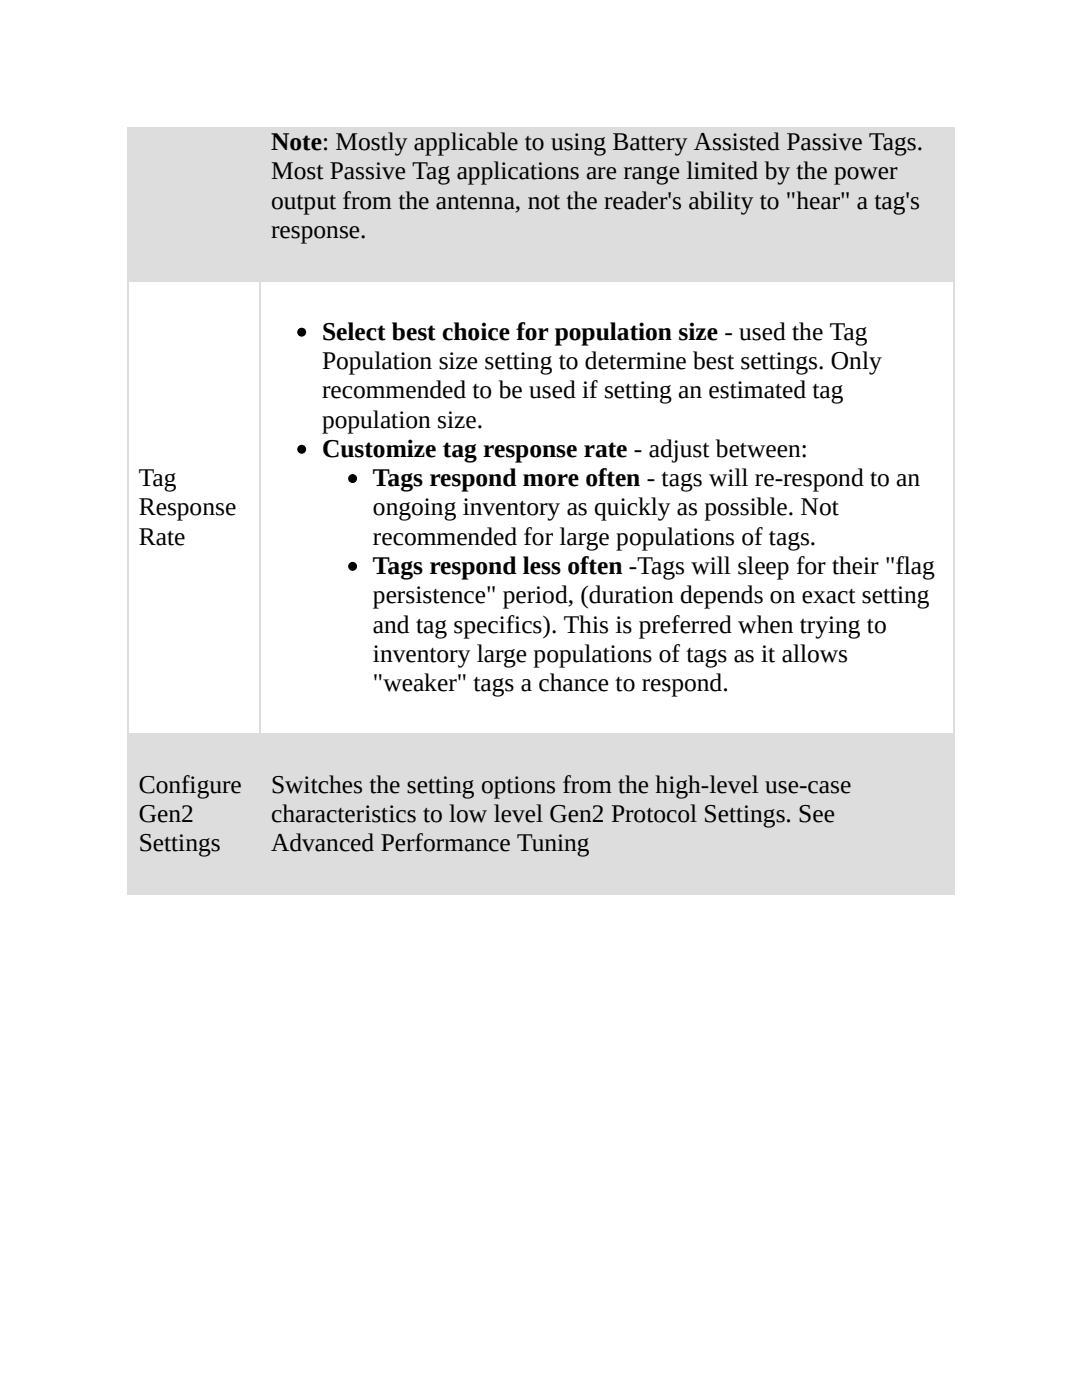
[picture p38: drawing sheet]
<svg xmlns="http://www.w3.org/2000/svg" width="216mm" height="279mm" viewBox="0 0 216 279" stroke-linecap="round" stroke-linejoin="round" font-family="sans-serif">
<defs><g id="words">
<g font-size="5.1">
<text x="54.1" y="30">Note: Mostly applicable to using Battery Assisted Passive Tags.</text>
<text x="54.1" y="35.8">Most Passive Tag applications are range limited by the power</text>
<text x="54.1" y="41.7">output from the antenna, not the reader's ability to &quot;hear&quot; a tag's</text>
<text x="54.1" y="47.5">response.</text>
<text x="64.3" y="67.8">Select best choice for population size - used the Tag</text>
<text x="64.3" y="73.7">Population size setting to determine best settings. Only</text>
<text x="64.3" y="79.5">recommended to be used if setting an estimated tag</text>
<text x="64.3" y="85.3">population size.</text>
<text x="64.3" y="91.2">Customize tag response rate - adjust between:</text>
<text x="27.7" y="97">Tag</text>
<text x="74.4" y="97">Tags respond more often - tags will re-respond to an</text>
<text x="27.7" y="102.9">Response</text>
<text x="74.4" y="102.9">ongoing inventory as quickly as possible. Not</text>
<text x="27.7" y="108.7">Rate</text>
<text x="74.4" y="108.7">recommended for large populations of tags.</text>
<text x="74.4" y="114.6">Tags respond less often -Tags will sleep for their &quot;flag</text>
<text x="74.4" y="120.4">persistence&quot; period, (duration depends on exact setting</text>
<text x="74.4" y="126.2">and tag specifics). This is preferred when trying to</text>
<text x="74.4" y="132.1">inventory large populations of tags as it allows</text>
<text x="74.4" y="137.9">&quot;weaker&quot; tags a chance to respond.</text>
<text x="27.7" y="158.2">Configure</text>
<text x="54.1" y="158.2">Switches the setting options from the high-level use-case</text>
<text x="27.7" y="164.1">Gen2</text>
<text x="54.1" y="164.1">characteristics to low level Gen2 Protocol Settings. See</text>
<text x="27.7" y="169.9">Settings</text>
<text x="54.1" y="169.9">Advanced Performance Tuning</text>
</g>
</g></defs>
<g fill="#ddd">
<path d="M25.4 25.4h26.4v30.5h-26.4z"/>
<path d="M51.8 25.4h138.4v30.5h-138.4z"/>
<path d="M25.4 146.3h26.4v32h-26.4z"/>
<path d="M51.8 146.3h138.4v32h-138.4z"/>
</g>
<path d="M25.5 25.4v153.2M51.9 25.4v153.2M190.4 25.4v153.2M25.4 56h165.1M25.4 146.4h165.1M25.4 178.4h165.1" fill="none" stroke="#ddd" stroke-width=".25"/>
<g fill="#000" stroke="#000" stroke-width=".25">
<circle cx="60.2" cy="66.3" r=".76"/>
<circle cx="60.2" cy="89.7" r=".76"/>
<circle cx="70.4" cy="95.5" r=".76"/>
<circle cx="70.4" cy="113" r=".76"/>
</g>
<use href="#words"/>
</svg>
